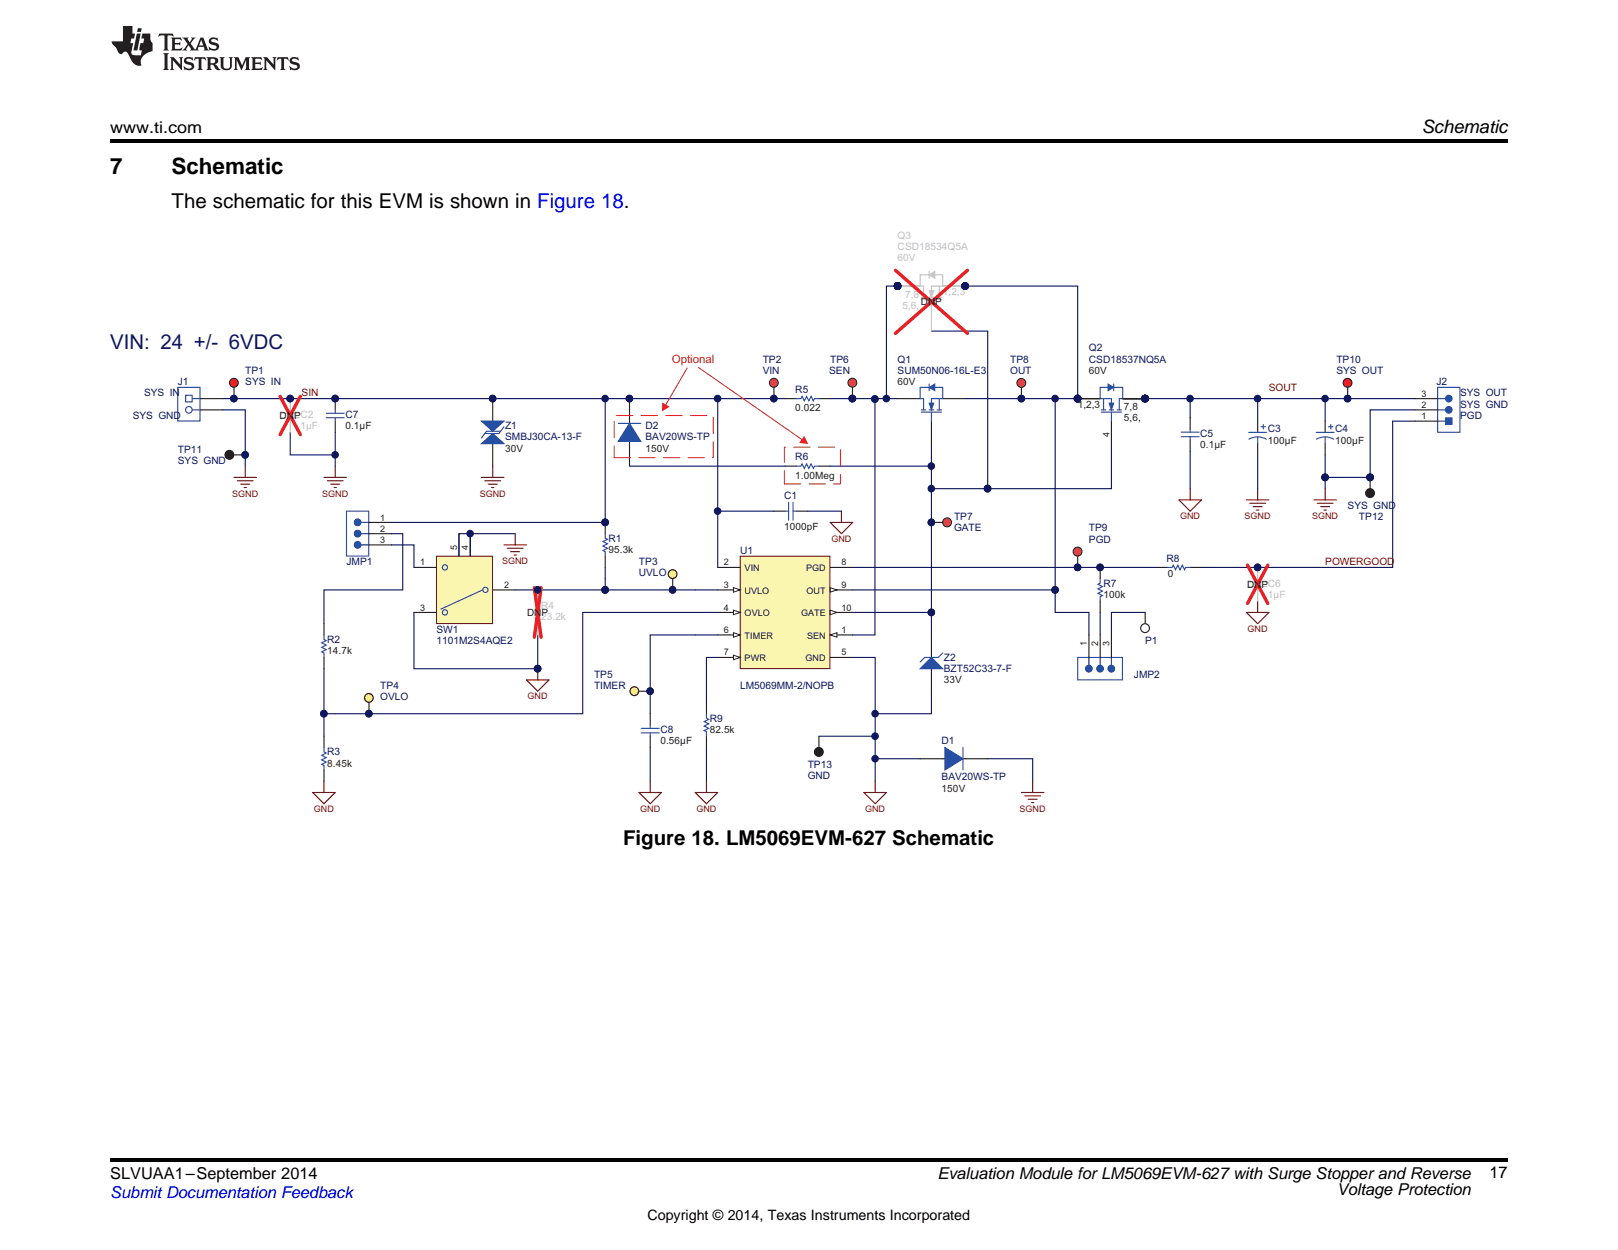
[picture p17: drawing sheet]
<svg xmlns="http://www.w3.org/2000/svg" width="279mm" height="216mm" viewBox="0 0 279 216" stroke-linecap="round" stroke-linejoin="round" font-family="sans-serif">
<defs><g id="words">
<g font-size="3.9">
<text x="19" y="30">7</text>
<text x="29.6" y="30">Schematic</text>
</g>
<g font-size="3.5">
<text x="29.6" y="36">The schematic for this EVM is shown in Figure 18.</text>
<text x="107.6" y="145.9">Figure 18. LM5069EVM-627 Schematic</text>
</g>
<text font-size="3.5" fill="#10185d" x="19" y="60.3">VIN: 24 +/- 6VDC</text>
<text font-size="3.2" x="245.5" y="23">Schematic</text>
<g font-size="2.8">
<text x="19" y="23">www.ti.com</text>
<text x="19" y="203.6">SLVUAA1–September 2014</text>
<text x="161.9" y="203.6">Evaluation Module for LM5069EVM-627 with Surge Stopper and Reverse</text>
<text x="257.2" y="203.5">17</text>
<text x="230.9" y="206.4">Voltage Protection</text>
</g>
<text font-size="2.8" fill="#00f" x="19" y="206.9">Submit Documentation Feedback</text>
<text font-size="2.5" x="111.8" y="210.7">Copyright © 2014, Texas Instruments Incorporated</text>
<text font-size="2" fill="#ee1d23" x="116" y="62.7">Optional</text>
<g font-size="1.8" fill="#bebfc2">
<text x="155" y="41.3">Q3</text>
<text x="155" y="43.2">CSD18534Q5A</text>
<text x="93.5" y="105.2">R4</text>
</g>
<g font-size="1.8" fill="#10185d">
<text x="42.3" y="64.6">TP1</text>
<text x="131.7" y="64.6">VIN</text>
<text x="131.7" y="62.6">TP2</text>
<text x="143.2" y="64.6">SEN</text>
<text x="143.4" y="62.6">TP6</text>
<text x="155" y="62.6">Q1</text>
<text x="155" y="64.6">SUM50N06-16L-E3</text>
<text x="174.4" y="64.6">OUT</text>
<text x="174.4" y="62.6">TP8</text>
<text x="188" y="60.7">Q2</text>
<text x="188" y="62.6">CSD18537NQ5A</text>
<text x="230.8" y="62.6">TP10</text>
<text x="230.8" y="64.6">SYS OUT</text>
<text x="24.9" y="68.5">SYS IN</text>
<text x="30.7" y="66.5">J1</text>
<text x="42.3" y="66.5">SYS IN</text>
<text x="137.3" y="67.9">R5</text>
<text x="248.1" y="66.5">J2</text>
<text x="252.1" y="68.5">SYS OUT</text>
<text x="252.1" y="70.4">SYS GND</text>
<text x="22.9" y="72.4">SYS GND</text>
<text x="59.6" y="72.2">C7</text>
<text x="87.2" y="74.1">Z1</text>
<text x="87.2" y="76">SMBJ30CA-13-F</text>
<text x="111.5" y="74.1">D2</text>
<text x="111.5" y="76">BAV20WS-TP</text>
<text x="207.3" y="75.4">C5</text>
<text x="218.9" y="74.7">C3</text>
<text x="230.6" y="74.7">C4</text>
<text x="252.1" y="72.4">PGD</text>
<text x="30.7" y="78.2">TP11</text>
<text x="30.7" y="80.1">SYS GND</text>
<text x="137.3" y="79.5">R6</text>
<text x="135.4" y="86.1">C1</text>
<text x="164.7" y="89.9">TP7</text>
<text x="232.7" y="87.9">SYS GND</text>
<text x="234.7" y="89.9">TP12</text>
<text x="105.1" y="93.6">R1</text>
<text x="127.8" y="95.7">U1</text>
<text x="164.7" y="91.8">GATE</text>
<text x="188" y="91.8">TP9</text>
<text x="188" y="93.7">PGD</text>
<text x="59.8" y="97.6">JMP1</text>
<text x="110.3" y="99.6">UVLO</text>
<text x="110.3" y="97.6">TP3</text>
<text x="190.5" y="101.3">R7</text>
<text x="201.4" y="97.1">R8</text>
<text x="56.5" y="111">R2</text>
<text x="75.4" y="109.3">SW1</text>
<text x="75.4" y="111.2">1101M2S4AQE2</text>
<text x="197.7" y="111.2">P1</text>
<text x="65.7" y="119">TP4</text>
<text x="102.6" y="119">TIMER</text>
<text x="102.6" y="117.1">TP5</text>
<text x="127.8" y="119">LM5069MM-2/NOPB</text>
<text x="163" y="114.2">Z2</text>
<text x="163" y="116.1">BZT52C33-7-F</text>
<text x="195.8" y="117.1">JMP2</text>
<text x="65.7" y="121">OVLO</text>
<text x="122.6" y="124.7">R9</text>
<text x="56.5" y="130.5">R3</text>
<text x="114" y="126.6">C8</text>
<text x="162.6" y="128.5">D1</text>
<text x="139.5" y="134.6">GND</text>
<text x="139.5" y="132.6">TP13</text>
<text x="162.6" y="134.8">BAV20WS-TP</text>
</g>
<g font-size="1.8" fill="#6c0c0d">
<text x="52.1" y="68.5">SIN</text>
<text x="219.1" y="67.6">SOUT</text>
<text x="228.8" y="97.6">POWERGOOD</text>
</g>
<g font-size="1.7" fill="#bebfc2">
<text x="155" y="45.2">60V</text>
<text x="155.8" y="53.3">5,6,</text>
<text x="156.3" y="51.4">7,8</text>
<text x="162.8" y="51">1,2,3</text>
<text x="51.9" y="74.1">1µF</text>
<text x="93.5" y="107.1">23.2k</text>
<text x="218.9" y="103.3">1µF</text>
</g>
<g font-size="1.7" fill="#231f20">
<text x="159" y="52.7">DNP</text>
<text x="188" y="64.6">60V</text>
<text x="137.3" y="71">0.022</text>
<text x="155" y="66.5">60V</text>
<text x="186.1" y="70.4">1,2,3</text>
<text x="194.1" y="70.8">7,8</text>
<text x="48.3" y="72.4">DNPC2</text>
<text x="59.6" y="74.1">0.1µF</text>
<text x="194.1" y="72.8">5,6,</text>
<text x="207.3" y="77.4">0.1µF</text>
<text x="218.9" y="76.7">100µF</text>
<text x="230.6" y="76.7">100µF</text>
<text x="87.2" y="78">30V</text>
<text x="111.5" y="78">150V</text>
<text x="137.3" y="82.7">1.00Meg</text>
<text x="105.1" y="95.5">95.3k</text>
<text x="135.4" y="91.6">1000pF</text>
<text x="201.6" y="99.6">0</text>
<text x="215.3" y="101.5">DNPC6</text>
<text x="91" y="106.4">DNP</text>
<text x="190.5" y="103.3">100k</text>
<text x="56.5" y="113">14.7k</text>
<text x="163" y="118.1">33V</text>
<text x="114" y="128.6">0.56µF</text>
<text x="122.6" y="126.6">82.5k</text>
<text x="56.5" y="132.4">8.45k</text>
<text x="162.6" y="136.7">150V</text>
</g>
<g font-size="1.6" fill="#231f20">
<text x="245.5" y="70.5">2</text>
<text x="245.5" y="68.5">3</text>
<text x="191.6" y="75.5" transform="rotate(-90 191.6 75.5)">4</text>
<text x="245.5" y="72.4">1</text>
<text x="65.7" y="89.9">1</text>
<text x="65.7" y="91.8">2</text>
<text x="65.7" y="93.8">3</text>
<text x="78.9" y="95" transform="rotate(-90 78.9 95)">5</text>
<text x="80.9" y="95" transform="rotate(-90 80.9 95)">4</text>
<text x="72.6" y="97.7">1</text>
<text x="87" y="101.6">2</text>
<text x="125" y="97.7">2</text>
<text x="125" y="101.6">3</text>
<text x="128.6" y="98.6">VIN</text>
<text x="139.2" y="98.6">PGD</text>
<text x="145.3" y="97.7">8</text>
<text x="145.3" y="101.6">9</text>
<text x="72.6" y="105.5">3</text>
<text x="125" y="105.5">4</text>
<text x="128.6" y="102.5">UVLO</text>
<text x="128.6" y="106.4">OVLO</text>
<text x="138.3" y="106.4">GATE</text>
<text x="139.3" y="102.5">OUT</text>
<text x="145.3" y="105.5">10</text>
<text x="125" y="113.2">7</text>
<text x="125" y="109.3">6</text>
<text x="128.6" y="110.3">TIMER</text>
<text x="139.4" y="110.3">SEN</text>
<text x="145.3" y="109.3">1</text>
<text x="145.3" y="113.2">5</text>
<text x="187.7" y="111.6" transform="rotate(-90 187.7 111.6)">1</text>
<text x="189.6" y="111.6" transform="rotate(-90 189.6 111.6)">2</text>
<text x="191.6" y="111.6" transform="rotate(-90 191.6 111.6)">3</text>
<text x="128.6" y="114.2">PWR</text>
<text x="139.1" y="114.2">GND</text>
</g>
<g font-size="1.6" fill="#6c0c0d">
<text x="40.1" y="85.8">SGND</text>
<text x="55.6" y="85.8">SGND</text>
<text x="82.8" y="85.8">SGND</text>
<text x="203.8" y="89.7">GND</text>
<text x="214.9" y="89.7">SGND</text>
<text x="226.6" y="89.7">SGND</text>
<text x="143.6" y="93.6">GND</text>
<text x="86.7" y="97.5">SGND</text>
<text x="215.4" y="109.1">GND</text>
<text x="91.1" y="120.8">GND</text>
<text x="54.2" y="140.2">GND</text>
<text x="110.5" y="140.2">GND</text>
<text x="120.2" y="140.2">GND</text>
<text x="149.4" y="140.2">GND</text>
<text x="176.1" y="140.2">SGND</text>
</g>
</g></defs>
<path d="M19 200h241.3v.6h-241.3z" fill="#000"/>
<path d="M127.8 96.1h15.5v19.4h-15.5z" fill="#faf6b0"/>
<path d="M127.8 96.1h15.5v19.4h-15.5z" fill="none" stroke="#6c0c0d" stroke-width=".17"/>
<path d="M123.9 113.6h3.9" fill="none" stroke="#231f20" stroke-width=".19"/>
<path d="M126.7 113.2l1.1 .4-1.1 .3z" fill="#fff"/>
<path d="M126.7 113.2l1.1 .4-1.1 .3z" fill="none" stroke="#231f20" stroke-width=".17"/>
<path d="M123.9 109.7h3.9M143.4 113.6h3.8" fill="none" stroke="#231f20" stroke-width=".19"/>
<path d="M126.7 109.3l1.1 .4-1.1 .4z" fill="#fff"/>
<path d="M126.7 109.3l1.1 .4-1.1 .4z" fill="none" stroke="#231f20" stroke-width=".17"/>
<path d="M143.4 109.7h3.8" fill="none" stroke="#231f20" stroke-width=".19"/>
<path d="M143.4 109.7l1.1-.4v.8z" fill="#fff"/>
<path d="M143.4 109.7l1.1-.4v.8z" fill="none" stroke="#231f20" stroke-width=".17"/>
<path d="M123.9 98h3.9M123.9 101.9h3.9" fill="none" stroke="#231f20" stroke-width=".19"/>
<path d="M126.7 101.5l1.1 .4-1.1 .4z" fill="#fff"/>
<path d="M126.7 101.5l1.1 .4-1.1 .4z" fill="none" stroke="#231f20" stroke-width=".17"/>
<path d="M123.9 105.8h3.9" fill="none" stroke="#231f20" stroke-width=".19"/>
<path d="M126.7 105.4l1.1 .4-1.1 .4z" fill="#fff"/>
<path d="M126.7 105.4l1.1 .4-1.1 .4z" fill="none" stroke="#231f20" stroke-width=".17"/>
<path d="M143.4 105.8h3.8" fill="none" stroke="#231f20" stroke-width=".19"/>
<path d="M143.4 105.4l1.1 .4-1.1 .4z" fill="#fff"/>
<path d="M143.4 105.4l1.1 .4-1.1 .4z" fill="none" stroke="#231f20" stroke-width=".17"/>
<path d="M143.4 101.9h3.8" fill="none" stroke="#231f20" stroke-width=".19"/>
<path d="M143.4 101.5l1.1 .4-1.1 .4z" fill="#fff"/>
<path d="M143.4 101.5l1.1 .4-1.1 .4z" fill="none" stroke="#231f20" stroke-width=".17"/>
<path d="M143.4 98h3.8" fill="none" stroke="#231f20" stroke-width=".19"/>
<path d="M83.1 82.5h3.9M83.7 83h2.7M84.3 83.6h1.6M84.9 84.2h.4M85.1 80.5v2M149.2 136.9h3.9l-2 1.9zM151.1 134.9v2" fill="none" stroke="#6c0c0d" stroke-width=".19"/>
<path d="M104.5 101.9h15.6M147.2 113.6h3.9v21.3" fill="none" stroke="#10185d" stroke-width=".19"/>
<circle cx="104.5" cy="101.9" r=".57" fill="#10185d"/>
<circle cx="104.5" cy="101.9" r=".57" fill="none" stroke="#10185d" stroke-width=".17"/>
<path d="M55.9 115.5v7.8h2" fill="none" stroke="#10185d" stroke-width=".19"/>
<circle cx="55.9" cy="123.3" r=".57" fill="#10185d"/>
<circle cx="55.9" cy="123.3" r=".57" fill="none" stroke="#10185d" stroke-width=".17"/>
<path d="M54 136.9h3.9l-2 1.9zM55.9 134.9v2" fill="none" stroke="#6c0c0d" stroke-width=".19"/>
<g fill="#254fa2">
<path d="M62.3 90.2l1.4-.1 .1 .1-.1 .1h-1.3z"/>
<path d="M61.3 89.7a.6 .6 0 0 1 .7-.1 .6 .6 0 0 1 .3 .7h-.1a.47 .47 0 0 0-.4-.6 .47 .47 0 0 0-.5 .6 .47 .47 0 0 0 .7 .3l.3-.5a.64 .64 0 0 1-.8 .8 .64 .64 0 0 1-.2-1.2z"/>
<path d="M62.3 92.1h1.4l.1 .1-.1 .1h-1.3z"/>
<path d="M61.3 91.7a.6 .6 0 0 1 .7-.2 .6 .6 0 0 1 .3 .8l-.1-.1a.47 .47 0 0 0-.4-.5 .47 .47 0 0 0-.5 .6 .47 .47 0 0 0 .7 .3l.3-.5a.64 .64 0 0 1-.8 .7 .64 .64 0 0 1-.2-1.1z"/>
<path d="M62.3 94.1l1.4-.1 .1 .1-.1 .1h-1.3z"/>
<path d="M61.3 93.6a.6 .6 0 0 1 .7-.1 .6 .6 0 0 1 .3 .7h-.1a.47 .47 0 0 0-.4-.6 .47 .47 0 0 0-.5 .6 .47 .47 0 0 0 .7 .3l.3-.5a.64 .64 0 0 1-.8 .7 .64 .64 0 0 1-.2-1.1z"/>
<circle cx="61.8" cy="90.2" r=".57"/>
<circle cx="61.8" cy="92.2" r=".57"/>
<circle cx="61.8" cy="94.1" r=".57"/>
</g>
<g fill="#231f20">
<path d="M63.6 90.2l4-.1 .1 .1-.1 .1h-3.9z"/>
<path d="M63.6 92.1h4l.1 .1-.1 .1h-3.9z"/>
<path d="M63.6 94.1l4-.1 .1 .1-.1 .1h-3.9z"/>
</g>
<path d="M59.9 88.4h3.7v1.7h-1.2a.66 .66 0 0 0-1-.4 .66 .66 0 0 0 0 1.1 .66 .66 0 0 0 1-.5h1.2v1.8h-1.2a.66 .66 0 0 0-1-.5 .66 .66 0 0 0 0 1.1 .66 .66 0 0 0 1-.4h1.2v1.7h-1.2a.66 .66 0 0 0-1-.5 .66 .66 0 0 0 0 1.2 .66 .66 0 0 0 1-.5h1.2v1.7h-3.7z" fill="#fff"/>
<g fill="#254fa2">
<path d="M62.4 90.1h1.2v.2h-1.2z"/>
<path d="M62.4 92.1h1.2v.2h-1.2z"/>
<path d="M62.4 94h1.2v.2h-1.2z"/>
<path d="M63.6 90.1h.1l-.1 .1 .1 .1h-.1z"/>
<path d="M63.6 92.1h.1l-.1 .1 .1 .1h-.1z"/>
<path d="M63.6 94h.1l-.1 .1 .1 .1h-.1z"/>
<path d="M61.1 90.2a.67 .67 0 0 1 1.3 0 .67 .67 0 0 1-1.3 0zM61.3 90.2a.47 .47 0 0 0 .9 0 .47 .47 0 0 0-.9 0z"/>
<path d="M61.1 92.2a.67 .67 0 0 1 1.3 0 .67 .67 0 0 1-1.3 0zM61.3 92.2a.47 .47 0 0 0 .9 0 .47 .47 0 0 0-.9 0z"/>
<path d="M61.1 94.1a.67 .67 0 0 1 1.3 0 .67 .67 0 0 1-1.3 0zM61.3 94.1a.47 .47 0 0 0 .9 0 .47 .47 0 0 0-.9 0z"/>
<path d="M59.7 88.2h4.1v1.9h-.2v-1.7h-3.7v7.5h3.7v-1.7h.2v1.9h-4.1zM59.8 88.3h.1zM63.6 92.3h.2v1.7h-.2zM63.6 90.3h.2v1.8h-.2z"/>
<circle cx="61.8" cy="90.2" r=".47"/>
<circle cx="61.8" cy="92.2" r=".47"/>
<circle cx="61.8" cy="94.1" r=".47"/>
</g>
<g fill="#000003">
<path d="M63.6 90.2l.2-.1v.2z"/>
<path d="M63.6 92.1h.2v.2z"/>
<path d="M63.6 94.1l.2-.1v.2z"/>
</g>
<path d="M104.5 68.9v21.3h-36.9" fill="none" stroke="#10185d" stroke-width=".19"/>
<circle cx="104.5" cy="90.2" r=".57" fill="#10185d"/>
<circle cx="104.5" cy="90.2" r=".57" fill="none" stroke="#10185d" stroke-width=".17"/>
<circle cx="104.5" cy="68.8" r=".57" fill="#10185d"/>
<circle cx="104.5" cy="68.8" r=".57" fill="none" stroke="#10185d" stroke-width=".17"/>
<path d="M104.5 100v1.9M69.5 101.9h-13.6v5.8" fill="none" stroke="#10185d" stroke-width=".19"/>
<circle cx="104.5" cy="101.9" r=".57" fill="#10185d"/>
<circle cx="104.5" cy="101.9" r=".57" fill="none" stroke="#10185d" stroke-width=".17"/>
<path d="M120.1 105.8h-19.5v17.5h-42.7M120.1 109.7h-7.8v13.6" fill="none" stroke="#10185d" stroke-width=".19"/>
<path d="M90.9 117.4h3.9l-1.9 2zM92.9 115.5v1.9M110.3 136.9h3.9l-1.9 1.9zM112.3 134.9v2" fill="none" stroke="#6c0c0d" stroke-width=".19"/>
<circle cx="92.8" cy="115.5" r=".57" fill="#10185d"/>
<circle cx="92.8" cy="115.5" r=".57" fill="none" stroke="#10185d" stroke-width=".17"/>
<path d="M143.4 68.9h7.7v40.8h-3.9M122 113.6h1.9" fill="none" stroke="#10185d" stroke-width=".19"/>
<path d="M120.1 136.9h3.8l-1.9 1.9zM122 134.9v2" fill="none" stroke="#6c0c0d" stroke-width=".19"/>
<circle cx="151.1" cy="68.9" r=".57" fill="#10185d"/>
<circle cx="151.1" cy="68.9" r=".57" fill="none" stroke="#10185d" stroke-width=".17"/>
<path d="M155 68.9h-3.9" fill="none" stroke="#10185d" stroke-width=".19"/>
<circle cx="151.1" cy="68.9" r=".57" fill="#10185d"/>
<circle cx="151.1" cy="68.9" r=".57" fill="none" stroke="#10185d" stroke-width=".17"/>
<path d="M160.8 76.6v29.2h-13.6" fill="none" stroke="#10185d" stroke-width=".19"/>
<circle cx="160.8" cy="105.8" r=".57" fill="#10185d"/>
<circle cx="160.8" cy="105.8" r=".57" fill="none" stroke="#10185d" stroke-width=".17"/>
<path d="M182.2 68.9v33h-35" fill="none" stroke="#10185d" stroke-width=".19"/>
<circle cx="182.2" cy="68.8" r=".57" fill="#10185d"/>
<circle cx="182.2" cy="68.8" r=".57" fill="none" stroke="#10185d" stroke-width=".17"/>
<circle cx="182.2" cy="101.9" r=".57" fill="#10185d"/>
<circle cx="182.2" cy="101.9" r=".57" fill="none" stroke="#10185d" stroke-width=".17"/>
<path d="M203.6 86.3h3.9l-2 2zM205.5 84.4v1.9M215.2 86.3h3.9M215.8 86.9h2.7M216.4 87.5h1.6M217 88.1h.4M217.2 84.4v1.9M226.9 86.3h3.9M227.5 86.9h2.7M228.1 87.5h1.5M228.6 88.1h.4M228.8 84.4v1.9" fill="none" stroke="#6c0c0d" stroke-width=".19"/>
<path d="M217.2 78.6v5.8M228.8 82.5v1.9" fill="none" stroke="#10185d" stroke-width=".19"/>
<circle cx="228.8" cy="82.4" r=".57" fill="#10185d"/>
<circle cx="228.8" cy="82.4" r=".57" fill="none" stroke="#10185d" stroke-width=".17"/>
<path d="M199.7 98h1.9M205.5 98h2" fill="none" stroke="#231f20" stroke-width=".19"/>
<path d="M201.6 98h.8l.2-.4 .4 .8 .4-.8 .4 .8 .4-.8 .4 .8 .1-.4h.8" fill="none" stroke="#254fa2" stroke-width=".19"/>
<path d="M215.2 105.8h3.9l-1.9 1.9zM217.2 103.8v2" fill="none" stroke="#6c0c0d" stroke-width=".19"/>
<path d="M166.7 68.9h19.4M104.5 98v2M120.1 109.7h3.8M120.1 101.9h3.8M120.1 105.8h3.8" fill="none" stroke="#10185d" stroke-width=".19"/>
<circle cx="186.1" cy="68.8" r=".57" fill="#10185d"/>
<circle cx="186.1" cy="68.8" r=".57" fill="none" stroke="#10185d" stroke-width=".17"/>
<path d="M240.5 72.7v25.3h-33M123.9 88.3h9.7M139.5 88.3h5.8M147.2 98h52.5" fill="none" stroke="#10185d" stroke-width=".19"/>
<path d="M143.4 90.2h3.8l-1.9 2zM145.3 88.3v1.9" fill="none" stroke="#6c0c0d" stroke-width=".19"/>
<circle cx="123.9" cy="88.3" r=".57" fill="#10185d"/>
<circle cx="123.9" cy="88.3" r=".57" fill="none" stroke="#10185d" stroke-width=".17"/>
<path d="M123.9 68.9v29.1" fill="none" stroke="#10185d" stroke-width=".19"/>
<circle cx="123.9" cy="68.8" r=".57" fill="#10185d"/>
<circle cx="123.9" cy="68.8" r=".57" fill="none" stroke="#10185d" stroke-width=".17"/>
<path d="M240.5 72.7h3.9" fill="none" stroke="#10185d" stroke-width=".19"/>
<path d="M190 98v2M190 103.8v2" fill="none" stroke="#231f20" stroke-width=".19"/>
<circle cx="190" cy="98" r=".57" fill="#10185d"/>
<circle cx="190" cy="98" r=".57" fill="none" stroke="#10185d" stroke-width=".17"/>
<path d="M190 100v.7l-.4 .2 .8 .4-.8 .4 .8 .4-.8 .4 .8 .4-.4 .2v.7" fill="none" stroke="#254fa2" stroke-width=".19"/>
<circle cx="190" cy="98" r=".57" fill="#10185d"/>
<circle cx="190" cy="98" r=".57" fill="none" stroke="#10185d" stroke-width=".17"/>
<g fill="#254fa2">
<path d="M188 113.5l.1 .1v1.3l-.1 .1-.1-.1z"/>
<path d="M187.6 115a.6 .6 0 0 1 .7-.1 .6 .6 0 0 1 .3 .7h-.1a.47 .47 0 0 0-.5-.6 .47 .47 0 0 0-.4 .6 .47 .47 0 0 0 .7 .3l.3-.5a.64 .64 0 0 1-.9 .7 .64 .64 0 0 1-.1-1.1z"/>
<path d="M189.9 113.5l.2 .1v1.3l-.1 .1-.1-.1z"/>
<path d="M189.5 115a.6 .6 0 0 1 .8-.1 .6 .6 0 0 1 .2 .7 .47 .47 0 0 0-.5-.6 .47 .47 0 0 0-.5 .6 .47 .47 0 0 0 .7 .3l.3-.5a.64 .64 0 0 1-.8 .7 .64 .64 0 0 1-.2-1.1z"/>
<path d="M191.9 113.5l.1 .1v1.3l-.1 .1-.1-.1z"/>
<path d="M191.4 115a.6 .6 0 0 1 .8-.1 .6 .6 0 0 1 .3 .7h-.1a.47 .47 0 0 0-.5-.6 .47 .47 0 0 0-.4 .6 .47 .47 0 0 0 .6 .3l.4-.5a.64 .64 0 0 1-.9 .7 .64 .64 0 0 1-.2-1.1z"/>
<circle cx="188" cy="115.5" r=".57"/>
<circle cx="190" cy="115.5" r=".57"/>
<circle cx="191.9" cy="115.5" r=".57"/>
</g>
<g fill="#231f20">
<path d="M188 109.6l.1 .1v3.9l-.1 .1-.1-.1z"/>
<path d="M189.9 109.6l.2 .1v3.9l-.1 .1-.1-.1z"/>
<path d="M191.9 109.6l.1 .1v3.9l-.1 .1-.1-.1z"/>
</g>
<path d="M186.2 113.7h1.7v1.1a.67 .67 0 0 0-.5 1 .67 .67 0 0 0 1.2 .1 .67 .67 0 0 0-.5-1.1v-1.1h1.8v1.1a.67 .67 0 0 0-.5 1 .67 .67 0 0 0 1.1 .1 .67 .67 0 0 0-.4-1.1v-1.1h1.7v1.1a.67 .67 0 0 0-.5 1 .67 .67 0 0 0 1.2 .1 .67 .67 0 0 0-.5-1.1v-1.1h1.7v3.6h-7.5z" fill="#fff"/>
<g fill="#254fa2">
<path d="M187.9 113.7h.2v1.1h-.2z"/>
<path d="M189.9 113.7h.2v1.1h-.2z"/>
<path d="M191.8 113.7h.2v1.1h-.2z"/>
<path d="M187.9 113.6l.1 .1 .1-.1v.1h-.2z"/>
<path d="M189.9 113.6l.1 .1 .1-.1v.1h-.2z"/>
<path d="M191.8 113.6l.1 .1 .1-.1v.1h-.2z"/>
<path d="M187.4 115.5a.67 .67 0 0 1 1.3 0 .67 .67 0 0 1-1.3 0zM187.5 115.5a.5 .5 0 0 0 1 0 .5 .5 0 0 0-1 0z"/>
<path d="M189.3 115.5a.67 .67 0 0 1 1.3 0 .67 .67 0 0 1-1.3 0zM189.5 115.5a.47 .47 0 0 0 .9 0 .47 .47 0 0 0-.9 0z"/>
<path d="M191.2 115.5a.7 .7 0 0 1 1.4 0 .7 .7 0 0 1-1.4 0zM191.4 115.5a.5 .5 0 0 0 1 0 .5 .5 0 0 0-1 0z"/>
<path d="M186 113.5h1.9v.2h-1.7v3.6h7.5v-3.6h-1.7v-.2h1.9v4h-7.9zM186.1 113.6h.1zM190.1 113.5h1.7v.2h-1.7zM188.1 113.5h1.8v.2h-1.8z"/>
<circle cx="188" cy="115.5" r=".47"/>
<circle cx="190" cy="115.5" r=".47"/>
<circle cx="191.9" cy="115.5" r=".47"/>
</g>
<g fill="#000003">
<path d="M187.9 113.5h.2v.1h-.1z"/>
<path d="M189.9 113.5h.2v.1h-.2z"/>
<path d="M191.8 113.5h.2v.1h-.1z"/>
</g>
<path d="M182.2 101.9v3.9h5.8v3.9M190 105.8v3.9M197.8 105.8h-5.9v3.9" fill="none" stroke="#10185d" stroke-width=".19"/>
<circle cx="182.2" cy="101.9" r=".57" fill="#10185d"/>
<circle cx="182.2" cy="101.9" r=".57" fill="none" stroke="#10185d" stroke-width=".17"/>
<path d="M244.4 68.9h-50h-.1M112.3 129.1v5.8M122 129.1v5.8M151.1 131.1h7.8M170.6 131.1h7.7v3.8" fill="none" stroke="#10185d" stroke-width=".19"/>
<path d="M176.4 136.9h3.9M177 137.5h2.7M177.5 138h1.6M178.1 138.6h.4M178.3 134.9v2" fill="none" stroke="#6c0c0d" stroke-width=".19"/>
<circle cx="151.1" cy="131" r=".57" fill="#10185d"/>
<circle cx="151.1" cy="131" r=".57" fill="none" stroke="#10185d" stroke-width=".17"/>
<path d="M135.6 80.5h1.9M141.4 80.5h2" fill="none" stroke="#231f20" stroke-width=".19"/>
<path d="M137.5 80.5h.8l.2-.4 .4 .8 .4-.8 .4 .8 .4-.8 .3 .8 .2-.4h.8" fill="none" stroke="#254fa2" stroke-width=".19"/>
<path d="M108.8 80.5h26.8" fill="none" stroke="#10185d" stroke-width=".2"/>
<path d="M143.4 80.5h17.4" fill="none" stroke="#10185d" stroke-width=".19"/>
<circle cx="160.8" cy="80.5" r=".57" fill="#10185d"/>
<circle cx="160.8" cy="80.5" r=".57" fill="none" stroke="#10185d" stroke-width=".17"/>
<path d="M205.5 77.9v6.5" fill="none" stroke="#10185d" stroke-width=".19"/>
<circle cx="116.1" cy="99.2" r=".76" fill="#f5ec09"/>
<g fill="none" stroke="#231f20" stroke-width=".19">
<path d="M116.2 100v1.9"/>
<circle cx="116.1" cy="99.2" r=".76"/>
</g>
<circle cx="116.1" cy="101.9" r=".57" fill="#10185d"/>
<circle cx="116.1" cy="101.9" r=".57" fill="none" stroke="#10185d" stroke-width=".17"/>
<circle cx="116.1" cy="101.9" r=".57" fill="#10185d"/>
<circle cx="116.1" cy="101.9" r=".57" fill="none" stroke="#10185d" stroke-width=".17"/>
<circle cx="63.7" cy="120.5" r=".76" fill="#f5ec09"/>
<g fill="none" stroke="#231f20" stroke-width=".19">
<path d="M63.7 121.3v2"/>
<circle cx="63.7" cy="120.5" r=".76"/>
</g>
<circle cx="63.7" cy="123.3" r=".57" fill="#10185d"/>
<circle cx="63.7" cy="123.3" r=".57" fill="none" stroke="#10185d" stroke-width=".17"/>
<circle cx="63.7" cy="123.3" r=".57" fill="#10185d"/>
<circle cx="63.7" cy="123.3" r=".57" fill="none" stroke="#10185d" stroke-width=".17"/>
<circle cx="197.7" cy="108.5" r=".76" fill="#fff"/>
<g fill="none" stroke="#231f20" stroke-width=".19">
<path d="M197.8 105.8v1.9"/>
<circle cx="197.7" cy="108.5" r=".76"/>
</g>
<path d="M40.4 82.5h3.9M41 83h2.7M41.6 83.6h1.5M42.2 84.2h.3M42.3 80.5v2" fill="none" stroke="#6c0c0d" stroke-width=".19"/>
<path d="M30.7 66.9h3.8v5.8h-3.8z" fill="#fff"/>
<path d="M30.7 66.9h3.8v5.8h-3.8zM33.2 70.8h1.4" fill="none" stroke="#254fa2" stroke-width=".19"/>
<circle cx="32.6" cy="70.8" r=".57" fill="#fff"/>
<g fill="none" stroke="#254fa2" stroke-width=".19">
<path d="M33.2 68.9h1.4"/>
<circle cx="32.6" cy="70.8" r=".57"/>
</g>
<path d="M34.6 68.9h3.9M34.6 70.8h3.9" fill="none" stroke="#231f20" stroke-width=".19"/>
<path d="M32.1 68.3h1.1v1.1h-1.1z" fill="#fff"/>
<path d="M32.1 68.3h1.1v1.1h-1.1z" fill="none" stroke="#254fa2" stroke-width=".19"/>
<path d="M38.5 70.8h3.8v9.7" fill="none" stroke="#10185d" stroke-width=".19"/>
<circle cx="109.5" cy="119.4" r=".76" fill="#f5ec09"/>
<g fill="none" stroke="#231f20" stroke-width=".19">
<path d="M110.3 119.4h2"/>
<circle cx="109.5" cy="119.4" r=".76"/>
</g>
<circle cx="112.3" cy="119.4" r=".57" fill="#10185d"/>
<circle cx="112.3" cy="119.4" r=".57" fill="none" stroke="#10185d" stroke-width=".17"/>
<circle cx="112.3" cy="119.4" r=".57" fill="#10185d"/>
<circle cx="112.3" cy="119.4" r=".57" fill="none" stroke="#10185d" stroke-width=".17"/>
<path d="M248.3 66.9h3.8v7.8h-3.8z" fill="#fff"/>
<path d="M248.3 66.9h3.8v7.8h-3.8zM248.3 70.8h1.3" fill="none" stroke="#254fa2" stroke-width=".19"/>
<circle cx="250.2" cy="70.8" r=".57" fill="#254fa2"/>
<g fill="none" stroke="#254fa2" stroke-width=".19">
<path d="M248.3 72.7h1.3M248.3 68.9h1.3"/>
<circle cx="250.2" cy="70.8" r=".57"/>
</g>
<path d="M244.4 72.7h3.9M244.4 70.8h3.9" fill="none" stroke="#231f20" stroke-width=".19"/>
<circle cx="250.2" cy="68.8" r=".57" fill="#254fa2"/>
<circle cx="250.2" cy="68.8" r=".57" fill="none" stroke="#254fa2" stroke-width=".19"/>
<path d="M244.4 68.9h3.9" fill="none" stroke="#231f20" stroke-width=".19"/>
<path d="M249.6 72.2h1.1v1.1h-1.1z" fill="#254fa2"/>
<path d="M249.6 72.2h1.1v1.1h-1.1z" fill="none" stroke="#254fa2" stroke-width=".17"/>
<path d="M55.9 82.5h3.9M56.5 83h2.7M57.1 83.6h1.6M57.7 84.2h.4M57.9 80.5v2" fill="none" stroke="#6c0c0d" stroke-width=".19"/>
<path d="M57.9 74.7v5.8M160.8 105.8v3.9" fill="none" stroke="#10185d" stroke-width=".19"/>
<path d="M135.6 68.9h1.9M141.4 68.9h2M122 121.3v2M122 127.2v1.9" fill="none" stroke="#231f20" stroke-width=".19"/>
<path d="M137.5 68.9h.8l.2-.4 .4 .7 .4-.7 .4 .7 .4-.7 .3 .7 .2-.3h.8M122 123.3v.8l.4 .1-.8 .4 .8 .4-.8 .4 .8 .4-.8 .4 .4 .2v.8" fill="none" stroke="#254fa2" stroke-width=".19"/>
<circle cx="160.8" cy="105.8" r=".57" fill="#10185d"/>
<circle cx="160.8" cy="105.8" r=".57" fill="none" stroke="#10185d" stroke-width=".17"/>
<path d="M160.8 119.4v3.9h-9.7" fill="none" stroke="#10185d" stroke-width=".19"/>
<circle cx="151.1" cy="123.3" r=".57" fill="#10185d"/>
<circle cx="151.1" cy="123.3" r=".57" fill="none" stroke="#10185d" stroke-width=".17"/>
<path d="M89 101.9h15.5" fill="none" stroke="#10185d" stroke-width=".19"/>
<circle cx="104.5" cy="101.9" r=".57" fill="#10185d"/>
<circle cx="104.5" cy="101.9" r=".57" fill="none" stroke="#10185d" stroke-width=".17"/>
<path d="M75.4 96.1h9.6v11.6h-9.6z" fill="#faf6b0"/>
<path d="M75.4 96.1h9.6v11.6h-9.6z" fill="none" stroke="#6c0c0d" stroke-width=".17"/>
<g fill="none" stroke="#254fa2" stroke-width=".19">
<path d="M83.3 101.9l-7.2 3.3"/>
<circle cx="76.8" cy="98" r=".45"/>
<circle cx="76.8" cy="105.8" r=".45"/>
<circle cx="83.8" cy="101.9" r=".45"/>
</g>
<path d="M71.5 98h3.9M79.3 92.2v3.9M81.2 92.2v3.9M71.5 105.8h3.9M85.1 101.9h3.9" fill="none" stroke="#231f20" stroke-width=".19"/>
<path d="M92.9 109.7v5.8" fill="none" stroke="#10185d" stroke-width=".19"/>
<circle cx="92.8" cy="115.5" r=".57" fill="#10185d"/>
<circle cx="92.8" cy="115.5" r=".57" fill="none" stroke="#10185d" stroke-width=".17"/>
<path d="M71.5 105.8v9.7h21.4" fill="none" stroke="#10185d" stroke-width=".19"/>
<circle cx="92.8" cy="115.5" r=".57" fill="#10185d"/>
<circle cx="92.8" cy="115.5" r=".57" fill="none" stroke="#10185d" stroke-width=".17"/>
<path d="M50.1 74.7v3.9h7.8" fill="none" stroke="#10185d" stroke-width=".19"/>
<circle cx="57.9" cy="78.6" r=".57" fill="#10185d"/>
<circle cx="57.9" cy="78.6" r=".57" fill="none" stroke="#10185d" stroke-width=".17"/>
<path d="M108.7 68.9v3.8M108.7 76.6v3.9M205.5 72.1v2M205.5 76v1.9M217.2 72.7v2M217.2 76.6v2M228.8 72.7v2M228.8 76.6v2M133.6 88.3h2M137.5 88.3h2" fill="none" stroke="#231f20" stroke-width=".19"/>
<g fill="none" stroke="#254fa2" stroke-width=".19">
<path d="M204 74.6h3.1M204 75.4h3.1M205.5 74.1v.5M205.5 75.4v.6M215.6 74.7h3.1M217.2 75.5l.8 .1 .7 .3M217.2 75.5l-.8 .1-.7 .2M217.2 75.5v1.1M217.8 73.7h.7M218.1 73.3v.8M227.3 74.7h3.1M228.8 75.5l.8 .1 .7 .3"/>
<path d="M228.8 75.5l-.8 .1-.7 .2M228.8 75.5v1.1M229.4 73.7h.8M229.8 73.3v.8M135.6 88.3h.6M136.2 86.7v3.1M137 86.7v3.1M137 88.3h.5"/>
</g>
<path d="M38.5 68.9h97.1" fill="none" stroke="#10185d" stroke-width=".19"/>
<circle cx="108.7" cy="68.8" r=".57" fill="#10185d"/>
<circle cx="108.7" cy="68.8" r=".57" fill="none" stroke="#10185d" stroke-width=".17"/>
<path d="M108.7 72.7v3.9" fill="none" stroke="#231f20" stroke-width=".19"/>
<path d="M108.7 73.1l1.9 3.1h-3.8z" fill="#254fa2"/>
<path d="M106.8 73.1h3.8M108.7 73.1l1.9 3.1h-3.8z" fill="none" stroke="#254fa2" stroke-width=".19"/>
<circle cx="108.7" cy="68.8" r=".57" fill="#10185d"/>
<circle cx="108.7" cy="68.8" r=".57" fill="none" stroke="#10185d" stroke-width=".17"/>
<path d="M158.9 131.1h11.7" fill="none" stroke="#231f20" stroke-width=".19"/>
<path d="M163.2 129.1l3.1 2-3.1 1.9z" fill="#254fa2"/>
<path d="M159.1 71.2h3.5M159.1 70.8h.8M159.5 68.9v1.9M160.5 70.8h.7M160.8 71.2v1.5M161.8 70.8h.8M162.2 68.9v1.9M162.8 68.9h-2v1.9M163.2 129.1l3.1 2-3.1 1.9zM166.3 129.1v3.9" fill="none" stroke="#254fa2" stroke-width=".19"/>
<path d="M160.8 72.7v3.9" fill="none" stroke="#231f20" stroke-width=".19"/>
<path d="M160.5 69.6h.7l-.4 1.2z" fill="#254fa2"/>
<path d="M160.5 69.6h.7l-.4 1.2z" fill="none" stroke="#254fa2" stroke-width=".17"/>
<path d="M158.9 68.9h.6" fill="none" stroke="#254fa2" stroke-width=".19"/>
<path d="M155 68.9h3.9M162.8 68.9h3.9" fill="none" stroke="#231f20" stroke-width=".19"/>
<path d="M160.5 66.9l.9-.6v1.2z" fill="#254fa2"/>
<path d="M160.5 66.9l.9-.6v1.2z" fill="none" stroke="#254fa2" stroke-width=".17"/>
<path d="M160.5 66.3v1.2M160.5 66.9h-1.6v2M161.4 66.9h1.4v2" fill="none" stroke="#254fa2" stroke-width=".19"/>
<path d="M166.7 49.4h19.4v19.5" fill="none" stroke="#10185d" stroke-width=".19"/>
<circle cx="166.6" cy="49.4" r=".57" fill="#10185d"/>
<circle cx="166.6" cy="49.4" r=".57" fill="none" stroke="#10185d" stroke-width=".17"/>
<circle cx="186.1" cy="68.8" r=".57" fill="#10185d"/>
<circle cx="186.1" cy="68.8" r=".57" fill="none" stroke="#10185d" stroke-width=".17"/>
<path d="M57.9 68.9v1.9" fill="none" stroke="#231f20" stroke-width=".19"/>
<circle cx="57.9" cy="68.8" r=".57" fill="#10185d"/>
<circle cx="57.9" cy="68.8" r=".57" fill="none" stroke="#10185d" stroke-width=".17"/>
<path d="M57.9 72.7v2" fill="none" stroke="#231f20" stroke-width=".19"/>
<path d="M56.3 71.4h3.1M56.3 72.2h3.1M57.9 70.8v.6M57.9 72.2v.5" fill="none" stroke="#254fa2" stroke-width=".19"/>
<circle cx="57.9" cy="68.8" r=".57" fill="#10185d"/>
<circle cx="57.9" cy="68.8" r=".57" fill="none" stroke="#10185d" stroke-width=".17"/>
<path d="M160.8 109.7v3.9M160.8 115.5v3.9M112.3 123.3v1.9M112.3 127.2v1.9" fill="none" stroke="#231f20" stroke-width=".19"/>
<path d="M110.7 125.8h3.1M110.7 126.6h3.1M112.3 125.2v.6M112.3 126.6v.6" fill="none" stroke="#254fa2" stroke-width=".19"/>
<path d="M160.8 113.6l2 1.9h-3.9z" fill="#254fa2"/>
<path d="M160.8 113.6l2 1.9h-3.9zM162.8 112.8l-.8 .8h-2.3l-.8 .7" fill="none" stroke="#254fa2" stroke-width=".19"/>
<path d="M104.5 90.2v2" fill="none" stroke="#231f20" stroke-width=".19"/>
<circle cx="104.5" cy="90.2" r=".57" fill="#10185d"/>
<circle cx="104.5" cy="90.2" r=".57" fill="none" stroke="#10185d" stroke-width=".17"/>
<path d="M104.5 96.1v1.9" fill="none" stroke="#231f20" stroke-width=".19"/>
<path d="M104.5 92.2v.8l.4 .1-.8 .4 .8 .4-.8 .4 .8 .4-.8 .4 .4 .2v.8" fill="none" stroke="#254fa2" stroke-width=".19"/>
<circle cx="104.5" cy="90.2" r=".57" fill="#10185d"/>
<circle cx="104.5" cy="90.2" r=".57" fill="none" stroke="#10185d" stroke-width=".17"/>
<path d="M85.1 68.9v3.8M55.9 107.7v2M55.9 113.6v1.9M55.9 127.2v1.9M55.9 133v1.9" fill="none" stroke="#231f20" stroke-width=".19"/>
<path d="M55.9 109.7v.7l.4 .2-.7 .4 .7 .4-.7 .4 .7 .4-.7 .4 .3 .2v.8M55.9 129.1v.8l.4 .2-.7 .4 .7 .4-.7 .3 .7 .4-.7 .4 .3 .2v.8" fill="none" stroke="#254fa2" stroke-width=".19"/>
<circle cx="85.1" cy="68.8" r=".57" fill="#10185d"/>
<circle cx="85.1" cy="68.8" r=".57" fill="none" stroke="#10185d" stroke-width=".17"/>
<path d="M85.1 76.6v3.9" fill="none" stroke="#231f20" stroke-width=".19"/>
<path d="M83.1 72.7h3.9l-1.9 1.8z" fill="#254fa2"/>
<path d="M83.1 72.7h3.9l-1.9 1.8z" fill="none" stroke="#254fa2" stroke-width=".19"/>
<path d="M83.1 76.6l2-1.7 1.9 1.7z" fill="#254fa2"/>
<path d="M83.1 76.6l2-1.7 1.9 1.7zM86.4 74.5h-2.4l-.9 1.2M87 73.7l-.8 1.2h-2.5" fill="none" stroke="#254fa2" stroke-width=".19"/>
<circle cx="85.1" cy="68.8" r=".57" fill="#10185d"/>
<circle cx="85.1" cy="68.8" r=".57" fill="none" stroke="#10185d" stroke-width=".17"/>
<path d="M122 113.6v7.7M55.9 123.3v3.9" fill="none" stroke="#10185d" stroke-width=".19"/>
<circle cx="55.9" cy="123.3" r=".57" fill="#10185d"/>
<circle cx="55.9" cy="123.3" r=".57" fill="none" stroke="#10185d" stroke-width=".17"/>
<path d="M160.8 57.2h9.8v27.2" fill="none" stroke="#10185d" stroke-width=".19"/>
<circle cx="170.5" cy="84.4" r=".57" fill="#10185d"/>
<circle cx="170.5" cy="84.4" r=".57" fill="none" stroke="#10185d" stroke-width=".17"/>
<path d="M160.8 84.4h9.8" fill="none" stroke="#10185d" stroke-width=".19"/>
<circle cx="170.5" cy="84.4" r=".57" fill="#10185d"/>
<circle cx="170.5" cy="84.4" r=".57" fill="none" stroke="#10185d" stroke-width=".17"/>
<circle cx="160.8" cy="84.4" r=".57" fill="#10185d"/>
<circle cx="160.8" cy="84.4" r=".57" fill="none" stroke="#10185d" stroke-width=".17"/>
<path d="M92.9 101.9v1.9" fill="none" stroke="#bebfc2" stroke-width=".19"/>
<circle cx="92.8" cy="101.9" r=".57" fill="#10185d"/>
<circle cx="92.8" cy="101.9" r=".57" fill="none" stroke="#10185d" stroke-width=".17"/>
<path d="M92.9 103.8v.8l.3 .2-.7 .4 .7 .4-.7 .4 .7 .4-.7 .4 .4 .1v2.8" fill="none" stroke="#bebfc2" stroke-width=".19"/>
<path d="M92.3 101.5l1.1 8.6M93.4 101.5l-1.1 8.6" fill="none" stroke="#ee1d23" stroke-width=".58"/>
<circle cx="92.8" cy="101.9" r=".57" fill="#10185d"/>
<circle cx="92.8" cy="101.9" r=".57" fill="none" stroke="#10185d" stroke-width=".17"/>
<circle cx="40.4" cy="66.1" r=".76" fill="#ee1d23"/>
<g fill="none" stroke="#231f20" stroke-width=".19">
<path d="M40.4 66.9v2"/>
<circle cx="40.4" cy="66.1" r=".76"/>
</g>
<circle cx="40.4" cy="68.8" r=".57" fill="#10185d"/>
<circle cx="40.4" cy="68.8" r=".57" fill="none" stroke="#10185d" stroke-width=".17"/>
<circle cx="40.4" cy="68.8" r=".57" fill="#10185d"/>
<circle cx="40.4" cy="68.8" r=".57" fill="none" stroke="#10185d" stroke-width=".17"/>
<circle cx="232.7" cy="66.1" r=".76" fill="#ee1d23"/>
<g fill="none" stroke="#231f20" stroke-width=".19">
<path d="M232.7 66.9v2"/>
<circle cx="232.7" cy="66.1" r=".76"/>
</g>
<circle cx="232.7" cy="68.8" r=".57" fill="#10185d"/>
<circle cx="232.7" cy="68.8" r=".57" fill="none" stroke="#10185d" stroke-width=".17"/>
<circle cx="232.7" cy="68.8" r=".57" fill="#10185d"/>
<circle cx="232.7" cy="68.8" r=".57" fill="none" stroke="#10185d" stroke-width=".17"/>
<circle cx="186.1" cy="95.3" r=".76" fill="#f57f21"/>
<g fill="none" stroke="#231f20" stroke-width=".19">
<path d="M186.1 96.1v1.9"/>
<circle cx="186.1" cy="95.3" r=".76"/>
</g>
<circle cx="186.1" cy="98" r=".57" fill="#10185d"/>
<circle cx="186.1" cy="98" r=".57" fill="none" stroke="#10185d" stroke-width=".17"/>
<circle cx="186.1" cy="98" r=".57" fill="#10185d"/>
<circle cx="186.1" cy="98" r=".57" fill="none" stroke="#10185d" stroke-width=".17"/>
<circle cx="163.5" cy="90.2" r=".76" fill="#f57f21"/>
<g fill="none" stroke="#231f20" stroke-width=".19">
<path d="M160.8 90.2h2"/>
<circle cx="163.5" cy="90.2" r=".76"/>
</g>
<circle cx="160.8" cy="90.2" r=".57" fill="#10185d"/>
<circle cx="160.8" cy="90.2" r=".57" fill="none" stroke="#10185d" stroke-width=".17"/>
<circle cx="160.8" cy="90.2" r=".57" fill="#10185d"/>
<circle cx="160.8" cy="90.2" r=".57" fill="none" stroke="#10185d" stroke-width=".17"/>
<circle cx="176.4" cy="66.1" r=".76" fill="#f57f21"/>
<g fill="none" stroke="#231f20" stroke-width=".19">
<path d="M176.4 66.9v2"/>
<circle cx="176.4" cy="66.1" r=".76"/>
</g>
<circle cx="133.6" cy="66.1" r=".76" fill="#f57f21"/>
<g fill="none" stroke="#231f20" stroke-width=".19">
<path d="M133.6 66.9v2"/>
<circle cx="133.6" cy="66.1" r=".76"/>
</g>
<circle cx="133.6" cy="68.8" r=".57" fill="#10185d"/>
<circle cx="133.6" cy="68.8" r=".57" fill="none" stroke="#10185d" stroke-width=".17"/>
<circle cx="133.6" cy="68.8" r=".57" fill="#10185d"/>
<circle cx="133.6" cy="68.8" r=".57" fill="none" stroke="#10185d" stroke-width=".17"/>
<circle cx="147.2" cy="66.1" r=".76" fill="#f57f21"/>
<g fill="none" stroke="#231f20" stroke-width=".19">
<path d="M147.2 66.9v1.9"/>
<circle cx="147.2" cy="66.1" r=".76"/>
</g>
<circle cx="39.6" cy="78.6" r=".76" fill="#231f20"/>
<g fill="none" stroke="#231f20" stroke-width=".19">
<path d="M40.4 78.6h1.9"/>
<circle cx="39.6" cy="78.6" r=".76"/>
</g>
<circle cx="42.3" cy="78.6" r=".57" fill="#10185d"/>
<circle cx="42.3" cy="78.6" r=".57" fill="none" stroke="#10185d" stroke-width=".17"/>
<circle cx="42.3" cy="78.6" r=".57" fill="#10185d"/>
<circle cx="42.3" cy="78.6" r=".57" fill="none" stroke="#10185d" stroke-width=".17"/>
<circle cx="236.6" cy="85.2" r=".76" fill="#231f20"/>
<g fill="none" stroke="#231f20" stroke-width=".19">
<path d="M236.6 82.5v1.9"/>
<circle cx="236.6" cy="85.2" r=".76"/>
</g>
<circle cx="236.6" cy="82.4" r=".57" fill="#10185d"/>
<circle cx="236.6" cy="82.4" r=".57" fill="none" stroke="#10185d" stroke-width=".17"/>
<circle cx="236.6" cy="82.4" r=".57" fill="#10185d"/>
<circle cx="236.6" cy="82.4" r=".57" fill="none" stroke="#10185d" stroke-width=".17"/>
<circle cx="141.4" cy="129.9" r=".76" fill="#231f20"/>
<g fill="none" stroke="#231f20" stroke-width=".19">
<path d="M141.4 127.2v1.9"/>
<circle cx="141.4" cy="129.9" r=".76"/>
</g>
<path d="M87 94.1h3.9M87.6 94.7h2.7M88.2 95.3h1.5M88.8 95.9h.4M89 92.2v1.9" fill="none" stroke="#6c0c0d" stroke-width=".19"/>
<path d="M81.2 92.2v3.9M89 92.2h-9.7v3.9" fill="none" stroke="#10185d" stroke-width=".19"/>
<circle cx="81.2" cy="92.2" r=".57" fill="#10185d"/>
<circle cx="81.2" cy="92.2" r=".57" fill="none" stroke="#10185d" stroke-width=".17"/>
<path d="M50.1 68.9v1.9" fill="none" stroke="#bebfc2" stroke-width=".19"/>
<circle cx="50.1" cy="68.8" r=".57" fill="#10185d"/>
<circle cx="50.1" cy="68.8" r=".57" fill="none" stroke="#10185d" stroke-width=".17"/>
<path d="M48.6 71.4h3.1M48.6 72.2h3.1M50.1 70.8v.6M50.1 72.2v2.5" fill="none" stroke="#bebfc2" stroke-width=".19"/>
<path d="M48.4 68.5l3.5 6.6M51.9 68.5l-3.5 6.6" fill="none" stroke="#ee1d23" stroke-width=".58"/>
<circle cx="50.1" cy="68.8" r=".57" fill="#10185d"/>
<circle cx="50.1" cy="68.8" r=".57" fill="none" stroke="#10185d" stroke-width=".17"/>
<path d="M217.2 98v2" fill="none" stroke="#bebfc2" stroke-width=".19"/>
<circle cx="217.2" cy="98" r=".57" fill="#10185d"/>
<circle cx="217.2" cy="98" r=".57" fill="none" stroke="#10185d" stroke-width=".17"/>
<path d="M217.2 100v.5M215.6 100.5h3.1M215.6 101.3h3.1M217.2 101.3v2.5" fill="none" stroke="#bebfc2" stroke-width=".19"/>
<path d="M215.4 97.6l3.5 6.6M218.9 97.6l-3.5 6.6" fill="none" stroke="#ee1d23" stroke-width=".58"/>
<circle cx="217.2" cy="98" r=".57" fill="#10185d"/>
<circle cx="217.2" cy="98" r=".57" fill="none" stroke="#10185d" stroke-width=".17"/>
<path d="M205.5 68.9v3.2" fill="none" stroke="#10185d" stroke-width=".19"/>
<circle cx="205.5" cy="68.8" r=".57" fill="#10185d"/>
<circle cx="205.5" cy="68.8" r=".57" fill="none" stroke="#10185d" stroke-width=".17"/>
<path d="M228.8 68.9v3.8" fill="none" stroke="#10185d" stroke-width=".19"/>
<circle cx="228.8" cy="68.8" r=".57" fill="#10185d"/>
<circle cx="228.8" cy="68.8" r=".57" fill="none" stroke="#10185d" stroke-width=".17"/>
<path d="M244.4 70.8h-7.8v11.7" fill="none" stroke="#10185d" stroke-width=".19"/>
<circle cx="236.6" cy="82.4" r=".57" fill="#10185d"/>
<circle cx="236.6" cy="82.4" r=".57" fill="none" stroke="#10185d" stroke-width=".17"/>
<path d="M228.8 82.5h7.8" fill="none" stroke="#10185d" stroke-width=".19"/>
<circle cx="236.6" cy="82.4" r=".57" fill="#10185d"/>
<circle cx="236.6" cy="82.4" r=".57" fill="none" stroke="#10185d" stroke-width=".17"/>
<circle cx="228.8" cy="82.4" r=".57" fill="#10185d"/>
<circle cx="228.8" cy="82.4" r=".57" fill="none" stroke="#10185d" stroke-width=".17"/>
<path d="M147.2 68.8v.1" fill="none" stroke="#10185d" stroke-width=".19"/>
<circle cx="147.2" cy="68.8" r=".57" fill="#10185d"/>
<circle cx="147.2" cy="68.8" r=".57" fill="none" stroke="#10185d" stroke-width=".17"/>
<circle cx="147.1" cy="68.8" r=".57" fill="#10185d"/>
<circle cx="147.1" cy="68.8" r=".57" fill="none" stroke="#10185d" stroke-width=".17"/>
<circle cx="147.2" cy="68.8" r=".57" fill="#10185d"/>
<circle cx="147.2" cy="68.8" r=".57" fill="none" stroke="#10185d" stroke-width=".17"/>
<path d="M176.4 68.9h.1" fill="none" stroke="#10185d" stroke-width=".19"/>
<circle cx="176.4" cy="68.8" r=".57" fill="#10185d"/>
<circle cx="176.4" cy="68.8" r=".57" fill="none" stroke="#10185d" stroke-width=".17"/>
<circle cx="176.4" cy="68.8" r=".57" fill="#10185d"/>
<circle cx="176.4" cy="68.8" r=".57" fill="none" stroke="#10185d" stroke-width=".17"/>
<path d="M193.9 68.9h3.9" fill="none" stroke="#231f20" stroke-width=".19"/>
<circle cx="197.7" cy="68.8" r=".57" fill="#10185d"/>
<circle cx="197.7" cy="68.8" r=".57" fill="none" stroke="#10185d" stroke-width=".17"/>
<path d="M186.1 68.9h3.9M191.9 72.7v3.9" fill="none" stroke="#231f20" stroke-width=".19"/>
<circle cx="186.1" cy="68.8" r=".57" fill="#10185d"/>
<circle cx="186.1" cy="68.8" r=".57" fill="none" stroke="#10185d" stroke-width=".17"/>
<path d="M190 68.9h1.9v1.9M190.2 71.2h3.5M190.2 70.8h.8M190.6 68.9v1.9M191.5 70.8h.8M191.9 71.2v1.5M192.9 70.8h.8M193.3 68.9v1.9" fill="none" stroke="#254fa2" stroke-width=".19"/>
<path d="M191.5 69.6h.8l-.4 1.2z" fill="#254fa2"/>
<path d="M191.5 69.6h.8l-.4 1.2z" fill="none" stroke="#254fa2" stroke-width=".17"/>
<path d="M193.3 68.9h.6" fill="none" stroke="#254fa2" stroke-width=".19"/>
<path d="M186.1 68.9h3.9" fill="none" stroke="#231f20" stroke-width=".19"/>
<circle cx="186.1" cy="68.8" r=".57" fill="#10185d"/>
<circle cx="186.1" cy="68.8" r=".57" fill="none" stroke="#10185d" stroke-width=".17"/>
<path d="M186.1 68.9h3.9" fill="none" stroke="#231f20" stroke-width=".19"/>
<circle cx="186.1" cy="68.8" r=".57" fill="#10185d"/>
<circle cx="186.1" cy="68.8" r=".57" fill="none" stroke="#10185d" stroke-width=".17"/>
<path d="M193.9 68.9h3.9" fill="none" stroke="#231f20" stroke-width=".19"/>
<circle cx="197.7" cy="68.8" r=".57" fill="#10185d"/>
<circle cx="197.7" cy="68.8" r=".57" fill="none" stroke="#10185d" stroke-width=".17"/>
<path d="M193.9 68.9h3.9" fill="none" stroke="#231f20" stroke-width=".19"/>
<circle cx="197.7" cy="68.8" r=".57" fill="#10185d"/>
<circle cx="197.7" cy="68.8" r=".57" fill="none" stroke="#10185d" stroke-width=".17"/>
<path d="M191.3 66.3l1 .6-1 .6z" fill="#254fa2"/>
<path d="M191.3 66.3l1 .6-1 .6z" fill="none" stroke="#254fa2" stroke-width=".17"/>
<path d="M190 66.9h1.3M192.3 66.3v1.2M192.3 66.9h1.6" fill="none" stroke="#254fa2" stroke-width=".19"/>
<path d="M193.9 68.9h3.9" fill="none" stroke="#231f20" stroke-width=".19"/>
<circle cx="197.7" cy="68.8" r=".57" fill="#10185d"/>
<circle cx="197.7" cy="68.8" r=".57" fill="none" stroke="#10185d" stroke-width=".17"/>
<path d="M190 66.9v2M193.9 66.9v2" fill="none" stroke="#254fa2" stroke-width=".19"/>
<path d="M193.9 68.9h3.9" fill="none" stroke="#231f20" stroke-width=".19"/>
<circle cx="197.7" cy="68.8" r=".57" fill="#10185d"/>
<circle cx="197.7" cy="68.8" r=".57" fill="none" stroke="#10185d" stroke-width=".17"/>
<circle cx="197.7" cy="68.8" r=".57" fill="#10185d"/>
<circle cx="197.7" cy="68.8" r=".57" fill="none" stroke="#10185d" stroke-width=".17"/>
<circle cx="186.1" cy="68.8" r=".57" fill="#10185d"/>
<circle cx="186.1" cy="68.8" r=".57" fill="none" stroke="#10185d" stroke-width=".17"/>
<circle cx="186.1" cy="68.8" r=".57" fill="#10185d"/>
<circle cx="186.1" cy="68.8" r=".57" fill="none" stroke="#10185d" stroke-width=".17"/>
<circle cx="186.1" cy="68.8" r=".57" fill="#10185d"/>
<circle cx="186.1" cy="68.8" r=".57" fill="none" stroke="#10185d" stroke-width=".17"/>
<circle cx="197.7" cy="68.8" r=".57" fill="#10185d"/>
<circle cx="197.7" cy="68.8" r=".57" fill="none" stroke="#10185d" stroke-width=".17"/>
<circle cx="197.7" cy="68.8" r=".57" fill="#10185d"/>
<circle cx="197.7" cy="68.8" r=".57" fill="none" stroke="#10185d" stroke-width=".17"/>
<circle cx="197.7" cy="68.8" r=".57" fill="#10185d"/>
<circle cx="197.7" cy="68.8" r=".57" fill="none" stroke="#10185d" stroke-width=".17"/>
<circle cx="197.7" cy="68.8" r=".57" fill="#10185d"/>
<circle cx="197.7" cy="68.8" r=".57" fill="none" stroke="#10185d" stroke-width=".17"/>
<path d="M191.9 76.6v7.8h-21.3" fill="none" stroke="#10185d" stroke-width=".19"/>
<circle cx="170.5" cy="84.4" r=".57" fill="#10185d"/>
<circle cx="170.5" cy="84.4" r=".57" fill="none" stroke="#10185d" stroke-width=".17"/>
<path d="M217.2 68.9v3.8" fill="none" stroke="#10185d" stroke-width=".19"/>
<circle cx="217.2" cy="68.8" r=".57" fill="#10185d"/>
<circle cx="217.2" cy="68.8" r=".57" fill="none" stroke="#10185d" stroke-width=".17"/>
<path d="M155 49.4h-1.9v19.5" fill="none" stroke="#10185d" stroke-width=".19"/>
<circle cx="155" cy="49.4" r=".57" fill="#10185d"/>
<circle cx="155" cy="49.4" r=".57" fill="none" stroke="#10185d" stroke-width=".17"/>
<circle cx="153" cy="68.8" r=".57" fill="#10185d"/>
<circle cx="153" cy="68.8" r=".57" fill="none" stroke="#10185d" stroke-width=".17"/>
<path d="M155 49.4h3.9" fill="none" stroke="#bebfc2" stroke-width=".19"/>
<circle cx="155" cy="49.4" r=".57" fill="#10185d"/>
<circle cx="155" cy="49.4" r=".57" fill="none" stroke="#10185d" stroke-width=".17"/>
<path d="M160.8 53.3v3.9M162.8 49.4h3.9" fill="none" stroke="#bebfc2" stroke-width=".19"/>
<circle cx="166.6" cy="49.4" r=".57" fill="#10185d"/>
<circle cx="166.6" cy="49.4" r=".57" fill="none" stroke="#10185d" stroke-width=".17"/>
<path d="M159.1 51.7h3.5M159.1 51.4h.8M159.5 49.4v2M160.5 51.4h.7M160.8 51.7v1.6M161.8 51.4h.8M162.2 49.4v2M162.8 49.4h-2v2" fill="none" stroke="#bebfc2" stroke-width=".19"/>
<path d="M160.5 50.2h.7l-.4 1.2z" fill="#bebfc2"/>
<path d="M160.5 50.2h.7l-.4 1.2z" fill="none" stroke="#bebfc2" stroke-width=".17"/>
<path d="M158.9 49.4h.6M162.8 49.4h3.9" fill="none" stroke="#bebfc2" stroke-width=".19"/>
<circle cx="166.6" cy="49.4" r=".57" fill="#10185d"/>
<circle cx="166.6" cy="49.4" r=".57" fill="none" stroke="#10185d" stroke-width=".17"/>
<path d="M162.8 49.4h3.9" fill="none" stroke="#bebfc2" stroke-width=".19"/>
<circle cx="166.6" cy="49.4" r=".57" fill="#10185d"/>
<circle cx="166.6" cy="49.4" r=".57" fill="none" stroke="#10185d" stroke-width=".17"/>
<path d="M155 49.4h3.9" fill="none" stroke="#bebfc2" stroke-width=".19"/>
<circle cx="155" cy="49.4" r=".57" fill="#10185d"/>
<circle cx="155" cy="49.4" r=".57" fill="none" stroke="#10185d" stroke-width=".17"/>
<path d="M155 49.4h3.9" fill="none" stroke="#bebfc2" stroke-width=".19"/>
<circle cx="155" cy="49.4" r=".57" fill="#10185d"/>
<circle cx="155" cy="49.4" r=".57" fill="none" stroke="#10185d" stroke-width=".17"/>
<path d="M160.5 47.5l.9-.6v1.2z" fill="#bebfc2"/>
<path d="M160.5 47.5l.9-.6v1.2z" fill="none" stroke="#bebfc2" stroke-width=".17"/>
<path d="M155 49.4h3.9M158.9 47.5h1.6M160.5 46.9v1.2M161.4 47.5h1.4" fill="none" stroke="#bebfc2" stroke-width=".19"/>
<circle cx="155" cy="49.4" r=".57" fill="#10185d"/>
<circle cx="155" cy="49.4" r=".57" fill="none" stroke="#10185d" stroke-width=".17"/>
<path d="M158.9 47.5v1.9h-3.9M162.8 47.5v1.9" fill="none" stroke="#bebfc2" stroke-width=".19"/>
<circle cx="155" cy="49.4" r=".57" fill="#10185d"/>
<circle cx="155" cy="49.4" r=".57" fill="none" stroke="#10185d" stroke-width=".17"/>
<path d="M154.6 46.7l12.5 10.9M167.1 46.7l-12.5 10.9" fill="none" stroke="#ee1d23" stroke-width=".58"/>
<circle cx="155" cy="49.4" r=".57" fill="#10185d"/>
<circle cx="155" cy="49.4" r=".57" fill="none" stroke="#10185d" stroke-width=".17"/>
<circle cx="166.6" cy="49.4" r=".57" fill="#10185d"/>
<circle cx="166.6" cy="49.4" r=".57" fill="none" stroke="#10185d" stroke-width=".17"/>
<circle cx="166.6" cy="49.4" r=".57" fill="#10185d"/>
<circle cx="166.6" cy="49.4" r=".57" fill="none" stroke="#10185d" stroke-width=".17"/>
<circle cx="166.6" cy="49.4" r=".57" fill="#10185d"/>
<circle cx="166.6" cy="49.4" r=".57" fill="none" stroke="#10185d" stroke-width=".17"/>
<circle cx="155" cy="49.4" r=".57" fill="#10185d"/>
<circle cx="155" cy="49.4" r=".57" fill="none" stroke="#10185d" stroke-width=".17"/>
<circle cx="155" cy="49.4" r=".57" fill="#10185d"/>
<circle cx="155" cy="49.4" r=".57" fill="none" stroke="#10185d" stroke-width=".17"/>
<circle cx="155" cy="49.4" r=".57" fill="#10185d"/>
<circle cx="155" cy="49.4" r=".57" fill="none" stroke="#10185d" stroke-width=".17"/>
<circle cx="155" cy="49.4" r=".57" fill="#10185d"/>
<circle cx="155" cy="49.4" r=".57" fill="none" stroke="#10185d" stroke-width=".17"/>
<path d="M67.6 94.1h3.9v3.9M67.6 92.2h1.9v9.7M141.4 127.2h9.7" fill="none" stroke="#10185d" stroke-width=".19"/>
<circle cx="151.1" cy="127.2" r=".57" fill="#10185d"/>
<circle cx="151.1" cy="127.2" r=".57" fill="none" stroke="#10185d" stroke-width=".17"/>
<path d="M228.8 78.6v3.9" fill="none" stroke="#10185d" stroke-width=".19"/>
<circle cx="228.8" cy="82.4" r=".57" fill="#10185d"/>
<circle cx="228.8" cy="82.4" r=".57" fill="none" stroke="#10185d" stroke-width=".17"/>
<path d="M106.1 71.8h17.1v7.2h-17.1zM135.4 77.2h9.7v6.4h-9.7z" fill="none" stroke="#ee1d23" stroke-width=".17" stroke-dasharray="2.8 1.4"/>
<path d="M120.6 63.5l17.9 12.5" fill="none" stroke="#ee1d23" stroke-width=".17"/>
<path d="M138.9 75.3l.7 1.4-1.6-.2z" fill="#ee1d23"/>
<path d="M118.7 63.6l-3.8 6.4" fill="none" stroke="#ee1d23" stroke-width=".17"/>
<path d="M114.3 69.5l1.3 .8-1.3 .8z" fill="#ee1d23"/>
<path d="M19 24h241.3v.6h-241.3z" fill="#000"/>
<g fill="#231f20">
<path d="M27.5 5.8l-.1 .6a.77 .77 0 0 1 1-.1v2.1l-.2 .3h1l-.3-.3 .1-2.3a.99 .99 0 0 1 1 .3l-.2-.6zM29.5 6.5l.2 .4v1.5l-.2 .3h1.8l.2-.5a1.12 1.12 0 0 1-1.3 .2v-.7h.6l.3 .2v-.7l-.3 .2h-.6v-.5l.2-.1a.96 .96 0 0 1 1 .2l-.2-.5zM31.5 6.5l.9 1.1-.9 1.1h.8l-.2-.2 .5-.7 .4 .7-.2 .2h1.5l-.1-.2 .1-.4h.9l.1 .4-.2 .2h1l-.3-.3-.7-1.9h-.5l-.9 2.1-.8-1.1 .9-1h-.8l.1 .1v.2l-.3 .5-.4-.6 .2-.2zM34.7 6.9l.4 .9h-.7zM36.3 6.6a.63 .63 0 0 0-.2 .7 .63 .63 0 0 0 .6 .4l.6 .2 .1 .2a.75 .75 0 0 1-.7 .4 .75 .75 0 0 1-.6-.5l.1 .7 .2-.1a.89 .89 0 0 0 1 .1 .89 .89 0 0 0 .4-.9 1.4 1.4 0 0 0-1.2-.6l-.1-.3a1.04 1.04 0 0 1 1.2 .2l-.2-.6-.1 .1-.5-.1zM28.2 9.2l.2 .3v2.2l-.2 .4h1l-.3-.4v-2.2l.3-.3zM29.3 9.9l.3 .3v1.5l-.3 .4h.8l-.2-.4v-1.3l1.5 1.7v-1.9l.2-.3h-.7l.2 .3v.9l-1.1-1.2zM32 10a.62 .62 0 0 0-.2 .7 .62 .62 0 0 0 .6 .4l.6 .2 .1 .2a.76 .76 0 0 1-.7 .4 .76 .76 0 0 1-.6-.5l.1 .7 .2-.1a.89 .89 0 0 0 1 .1 .89 .89 0 0 0 .4-.9 1.4 1.4 0 0 0-1.2-.6l-.1-.3a1.04 1.04 0 0 1 1.2 .1l-.2-.5-.1 .1-.5-.2zM33.7 9.9l-.2 .6a.61 .61 0 0 1 .8-.3v1.5l-.2 .4h.9l-.2-.4v-1.5a.63 .63 0 0 1 .8 .3l-.2-.6zM35.6 9.9l.3 .3v1.5l-.3 .4h1l-.2-.2v-.7h.2a.93 .93 0 0 1 .6 .7 .61 .61 0 0 0 .9 .1l-1-.9a.58 .58 0 0 0 .6-.6 .58 .58 0 0 0-.5-.6zM36.4 10.2l.1-.1a.45 .45 0 0 1 .5 .1 .45 .45 0 0 1 .1 .5l-.1 .2h-.6zM37.9 9.9l.2 .2a2.17 2.17 0 0 0 .3 1.9 .99 .99 0 0 0 1.6-.7v-1.1l.2-.3h-.7l.2 .2a1.92 1.92 0 0 1-.2 1.7 .6 .6 0 0 1-.9-.5v-1.1l.2-.3zM40.4 9.9l.2 .3v1.5l-.2 .4h.7l-.2-.4v-1.4l.8 1.8 .8-1.8v1.4l-.2 .4h.9l-.2-.4v-1.5l.2-.3h-.8l-.6 1.4-.6-1.4zM43.4 9.9l.2 .3v1.5l-.2 .4h1.8l.2-.6a1.12 1.12 0 0 1-1.3 .3v-.7h.5l.4 .1v-.6l-.4 .2h-.5v-.5l.2-.2a.96 .96 0 0 1 .9 .3l-.1-.5zM45.5 9.9l.2 .3v1.5l-.2 .4h.7l-.2-.4v-1.3l1.5 1.7v-1.9l.2-.3h-.7l.2 .3v.9l-1.1-1.2zM47.9 9.9l-.1 .6a.61 .61 0 0 1 .8-.3v1.5l-.3 .4h1l-.3-.4 .1-1.5a.63 .63 0 0 1 .7 .3l-.1-.6zM50.2 10a.62 .62 0 0 0-.2 .7 .62 .62 0 0 0 .6 .4l.6 .2 .2 .2a.76 .76 0 0 1-.8 .4 .76 .76 0 0 1-.6-.5l.1 .7 .2-.1a.89 .89 0 0 0 1 .1 .89 .89 0 0 0 .4-.9 1.4 1.4 0 0 0-1.2-.6l-.1-.3a1.04 1.04 0 0 1 1.2 .1l-.1-.5-.2 .1-.5-.2z"/>
<path d="M21.2 4.5v2.6h-1.9l.1 .4 .7 .9a.91 .91 0 0 0 1 .9 .56 .56 0 0 1 .5-.4 .56 .56 0 0 1 .5 .3l.4 .8a1.66 1.66 0 0 0 1.9 1.3 1.68 1.68 0 0 1 1-2.1l.9-.4v-1.4a1.52 1.52 0 0 1-.3-1.6h-1.4l-.2 .9h.5l-.2 .8h-.4l-.2 .9v.2l.4 .1-.2 .9a1.93 1.93 0 0 1-1.6-.3l.3-1.8h-.5l.2-.8h.4l.2-.9h-.4v-1.3zM23.6 5.8l-.6 2.9h.7l.6-2.9zM23.8 4.9l-.1 .6h.6l.2-.6z"/>
</g>
<use href="#words"/>
</svg>
